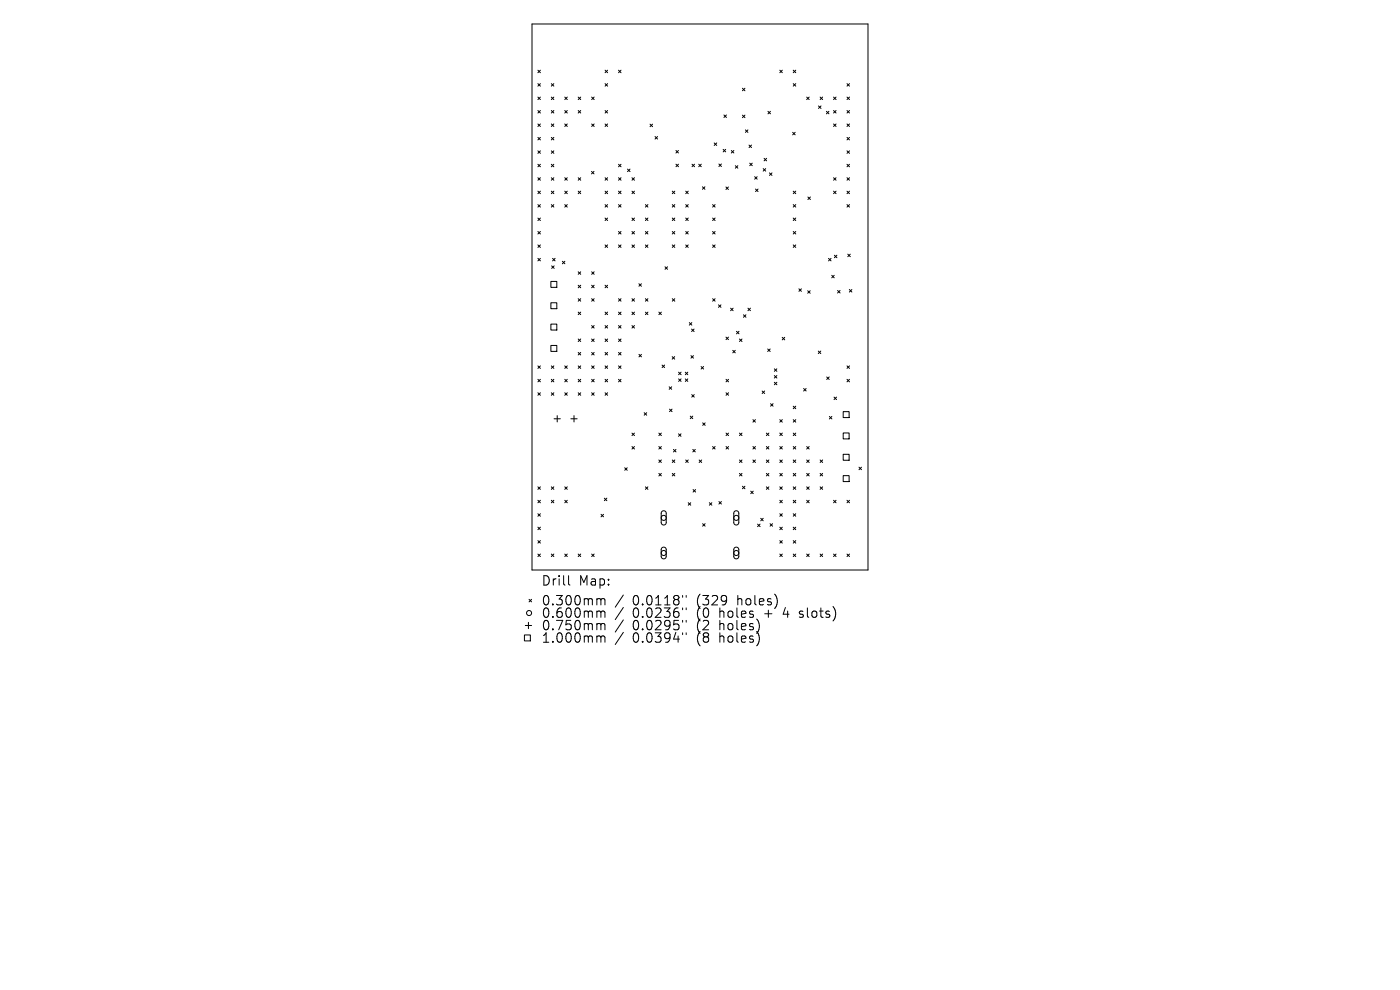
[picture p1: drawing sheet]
<svg xmlns="http://www.w3.org/2000/svg" width="297mm" height="210mm" viewBox="0 0 297 210" stroke-linecap="round" stroke-linejoin="round" font-family="sans-serif">
<defs><g id="words">
<g font-size="2.8">
<text x="114.8" y="124.5">Drill</text>
<text x="122.8" y="124.5">Map:</text>
<text x="114.8" y="128.7">0.300mm</text>
<text x="114.8" y="131.3">0.600mm</text>
<text x="134.2" y="128.7">0.0118&quot;</text>
<text x="134.2" y="131.3">0.0236&quot;</text>
<text x="147.9" y="128.7">(329</text>
<text x="147.9" y="131.3">(0</text>
<text x="152.9" y="131.3">holes</text>
<text x="156.7" y="128.7">holes)</text>
<text x="162.6" y="131.3">+</text>
<text x="166.8" y="131.3">4</text>
<text x="170.5" y="131.3">slots)</text>
<text x="114.8" y="134">0.750mm</text>
<text x="114.8" y="136.6">1.000mm</text>
<text x="134.2" y="134">0.0295&quot;</text>
<text x="134.2" y="136.6">0.0394&quot;</text>
<text x="147.9" y="134">(2</text>
<text x="147.9" y="136.6">(8</text>
<text x="152.9" y="134">holes)</text>
<text x="152.9" y="136.6">holes)</text>
</g>
</g></defs>
<g fill="none" stroke="#000" stroke-width=".21">
<path d="M112.9 5.1h71.2v115.8h-71.2zM114.1 14.9l.5 .5M114.1 17.7l.5 .6M114.6 14.9l-.5 .5M114.6 17.7l-.5 .6M117 17.7l.5 .6M117.5 17.7l-.5 .6M128.4 14.9l.5 .5M128.4 17.7l.5 .6M128.9 14.9l-.5 .5M128.9 17.7l-.5 .6M131.2 14.9l.6 .5"/>
<path d="M131.8 14.9l-.6 .5M157.5 18.7l.5 .6M158 18.7l-.5 .6M165.4 14.9l.6 .5M166 14.9l-.6 .5M168.3 17.7l.5 .6M168.3 14.9l.5 .5M168.8 14.9l-.5 .5M168.8 17.7l-.5 .6M179.7 17.7l.5 .6M180.2 17.7l-.5 .6M114.1 20.6l.5 .5"/>
<path d="M114.1 23.4l.5 .6M114.1 26.3l.5 .5M114.1 29.1l.5 .6M114.1 32l.5 .5M114.1 34.8l.5 .6M114.1 37.7l.5 .5M114.6 20.6l-.5 .5M114.6 23.4l-.5 .6M114.6 26.3l-.5 .5M114.6 29.1l-.5 .6M114.6 32l-.5 .5M114.6 34.8l-.5 .6"/>
<path d="M114.6 37.7l-.5 .5M117 20.6l.5 .5M117 23.4l.5 .6M117 26.3l.5 .5M117 29.1l.5 .6M117 32l.5 .5M117 34.8l.5 .6M117 37.7l.5 .5M117.5 20.6l-.5 .5M117.5 23.4l-.5 .6M117.5 26.3l-.5 .5M117.5 29.1l-.5 .6"/>
<path d="M117.5 32l-.5 .5M117.5 34.8l-.5 .6M117.5 37.7l-.5 .5M119.8 20.6l.5 .5M119.8 23.4l.5 .6M119.8 26.3l.5 .5M119.8 37.7l.5 .5M120.3 20.6l-.5 .5M120.3 23.4l-.5 .6M120.3 26.3l-.5 .5M120.3 37.7l-.5 .5M122.7 23.4l.5 .6"/>
<path d="M122.7 37.7l.5 .5M122.7 20.6l.5 .5M123.2 20.6l-.5 .5M123.2 23.4l-.5 .6M123.2 37.7l-.5 .5M125.5 36.4l.5 .5M125.5 26.3l.5 .5M125.5 20.6l.5 .5M126 36.4l-.5 .5M126 20.6l-.5 .5M126 26.3l-.5 .5M128.4 37.7l.5 .5"/>
<path d="M128.4 26.3l.5 .5M128.4 23.4l.5 .6M128.9 23.4l-.5 .6M128.9 26.3l-.5 .5M128.9 37.7l-.5 .5M131.2 34.8l.6 .6M131.2 37.7l.6 .5M131.8 34.8l-.6 .6M131.8 37.7l-.6 .5M133.1 35.9l.6 .5M133.7 35.9l-.6 .5M134.1 37.7l.5 .5"/>
<path d="M134.6 37.7l-.5 .5M137.9 26.3l.5 .6M138.4 26.3l-.5 .6M139 29l.5 .5M139.5 29l-.5 .5M143.4 31.9l.5 .6M143.4 34.8l.5 .6M143.9 31.9l-.5 .6M143.9 34.8l-.5 .6M146.8 34.8l.5 .6M147.3 34.8l-.5 .6M148.2 34.8l.6 .6"/>
<path d="M148.8 34.8l-.6 .6M149 39.6l.5 .6M149.5 39.6l-.5 .6M151.5 30.3l.5 .6M152 30.3l-.5 .6M152.5 34.8l.5 .5M153 34.8l-.5 .5M153.4 31.7l.5 .5M153.6 24.4l.5 .5M153.9 31.7l-.5 .5M154 39.7l.5 .5M154.1 24.4l-.5 .5"/>
<path d="M154.5 39.7l-.5 .5M155.1 31.9l.6 .6M155.7 31.9l-.6 .6M156 35.1l.5 .6M156.5 35.1l-.5 .6M157.5 24.4l.5 .6M158 24.4l-.5 .6M158.1 27.6l.6 .5M158.7 27.6l-.6 .5M158.9 30.8l.5 .5M159.1 34.6l.5 .5M159.4 30.8l-.5 .5"/>
<path d="M159.6 34.6l-.5 .5M160.1 37.5l.5 .5M160.6 37.5l-.5 .5M161.9 35.8l.5 .5M162.1 33.6l.5 .5M162.4 35.8l-.5 .5M162.6 33.6l-.5 .5M162.9 23.6l.6 .5M163.2 36.7l.6 .5M163.5 23.6l-.6 .5M163.8 36.7l-.6 .5M168.2 28.1l.5 .5"/>
<path d="M168.7 28.1l-.5 .5M171.1 20.6l.6 .5M171.7 20.6l-.6 .5M173.6 22.5l.6 .5M174 20.6l.5 .5M174.2 22.5l-.6 .5M174.5 20.6l-.5 .5M175.3 23.6l.6 .5M175.9 23.6l-.6 .5M176.8 26.3l.6 .5M176.8 23.4l.6 .6M176.8 20.6l.6 .5"/>
<path d="M176.8 37.7l.6 .5M177.4 20.6l-.6 .5M177.4 23.4l-.6 .6M177.4 26.3l-.6 .5M177.4 37.7l-.6 .5M179.7 29.1l.5 .6M179.7 26.3l.5 .5M179.7 23.4l.5 .6M179.7 20.6l.5 .5M179.7 32l.5 .5M179.7 34.8l.5 .6M179.7 37.7l.5 .5"/>
<path d="M180.2 26.3l-.5 .5M180.2 29.1l-.5 .6M180.2 32l-.5 .5M180.2 20.6l-.5 .5M180.2 23.4l-.5 .6M180.2 34.8l-.5 .6M180.2 37.7l-.5 .5M114.1 40.5l.5 .6M114.1 43.4l.5 .5M114.1 46.3l.5 .5M114.1 49.1l.5 .5M114.1 52l.5 .5"/>
<path d="M114.1 54.8l.5 .5M114.6 40.5l-.5 .6M114.6 43.4l-.5 .5M114.6 46.3l-.5 .5M114.6 49.1l-.5 .5M114.6 52l-.5 .5M114.6 54.8l-.5 .5M116.9 59.7h1.2v1.3h-1.2zM117 40.5l.5 .6M117 43.4l.5 .5M117 56.4l.6 .5M117.2 54.8l.6 .5"/>
<path d="M117.5 40.5l-.5 .6M117.5 43.4l-.5 .5M117.6 56.4l-.6 .5M117.8 54.8l-.6 .5M119.3 55.4l.5 .6M119.8 40.5l.5 .6M119.8 43.4l.5 .5M119.8 55.4l-.5 .6M120.3 40.5l-.5 .6M120.3 43.4l-.5 .5M122.7 40.5l.5 .6M122.7 57.7l.5 .5"/>
<path d="M123.2 40.5l-.5 .6M123.2 57.7l-.5 .5M125.5 57.7l.5 .5M126 57.7l-.5 .5M128.4 40.5l.5 .6M128.4 43.4l.5 .5M128.4 46.3l.5 .5M128.4 52l.5 .5M128.9 40.5l-.5 .6M128.9 52l-.5 .5M128.9 43.4l-.5 .5M128.9 46.3l-.5 .5"/>
<path d="M131.2 40.5l.6 .6M131.2 43.4l.6 .5M131.2 49.1l.6 .5M131.2 52l.6 .5M131.8 49.1l-.6 .5M131.8 52l-.6 .5M131.8 40.5l-.6 .6M131.8 43.4l-.6 .5M134.1 40.5l.5 .6M134.1 52l.5 .5M134.1 46.3l.5 .5M134.1 49.1l.5 .5"/>
<path d="M134.6 46.3l-.5 .5M134.6 49.1l-.5 .5M134.6 52l-.5 .5M134.6 40.5l-.5 .6M136.9 49.1l.6 .5M136.9 52l.6 .5M136.9 43.4l.6 .5M136.9 46.3l.6 .5M137.5 43.4l-.6 .5M137.5 46.3l-.6 .5M137.5 49.1l-.6 .5M137.5 52l-.6 .5"/>
<path d="M141.1 56.6l.5 .5M141.6 56.6l-.5 .5M142.6 49.1l.6 .5M142.6 52l.6 .5M142.6 40.5l.6 .6M142.6 43.4l.6 .5M142.6 46.3l.6 .5M143.2 46.3l-.6 .5M143.2 40.5l-.6 .6M143.2 43.4l-.6 .5M143.2 49.1l-.6 .5M143.2 52l-.6 .5"/>
<path d="M145.5 52l.5 .5M145.5 43.4l.5 .5M145.5 46.3l.5 .5M145.5 49.1l.5 .5M145.5 40.5l.5 .6M146 52l-.5 .5M146 43.4l-.5 .5M146 40.5l-.5 .6M146 46.3l-.5 .5M146 49.1l-.5 .5M151.2 49.1l.5 .5M151.2 52l.5 .5"/>
<path d="M151.2 46.3l.5 .5M151.2 43.4l.5 .5M151.7 46.3l-.5 .5M151.7 49.1l-.5 .5M151.7 52l-.5 .5M151.7 43.4l-.5 .5M160.3 40.1l.5 .5M160.8 40.1l-.5 .5M168.3 40.5l.5 .6M168.3 43.4l.5 .5M168.3 46.3l.5 .5M168.3 49.1l.5 .5"/>
<path d="M168.3 52l.5 .5M168.8 40.5l-.5 .6M168.8 43.4l-.5 .5M168.8 46.3l-.5 .5M168.8 49.1l-.5 .5M168.8 52l-.5 .5M171.4 41.8l.5 .5M171.9 41.8l-.5 .5M175.8 54.8l.5 .5M176.3 54.8l-.5 .5M176.4 58.4l.6 .5M176.8 40.5l.6 .6"/>
<path d="M177 58.4l-.6 .5M177 54.1l.5 .6M177.4 40.5l-.6 .6M177.5 54.1l-.5 .6M179.7 40.5l.5 .6M179.7 43.4l.5 .5M179.9 53.9l.5 .5M180.2 40.5l-.5 .6M180.2 43.4l-.5 .5M180.4 53.9l-.5 .5M114.1 77.6l.5 .5M114.6 77.6l-.5 .5"/>
<path d="M116.9 64.2h1.2v1.3h-1.2zM116.9 68.8h1.2v1.2h-1.2zM116.9 73.3h1.2v1.2h-1.2zM117 77.6l.5 .5M117.5 77.6l-.5 .5M119.8 77.6l.5 .5M120.3 77.6l-.5 .5M122.7 60.5l.5 .5M122.7 63.4l.5 .5M122.7 66.2l.5 .5M122.7 71.9l.5 .5M122.7 74.8l.5 .5"/>
<path d="M122.7 77.6l.5 .5M123.2 71.9l-.5 .5M123.2 74.8l-.5 .5M123.2 77.6l-.5 .5M123.2 60.5l-.5 .5M123.2 63.4l-.5 .5M123.2 66.2l-.5 .5M125.5 60.5l.5 .5M125.5 63.4l.5 .5M125.5 69.1l.5 .5M125.5 74.8l.5 .5M125.5 77.6l.5 .5"/>
<path d="M125.5 71.9l.5 .5M126 69.1l-.5 .5M126 71.9l-.5 .5M126 74.8l-.5 .5M126 77.6l-.5 .5M126 60.5l-.5 .5M126 63.4l-.5 .5M128.4 66.2l.5 .5M128.4 69.1l.5 .5M128.4 71.9l.5 .5M128.4 77.6l.5 .5M128.4 60.5l.5 .5"/>
<path d="M128.4 74.8l.5 .5M128.9 66.2l-.5 .5M128.9 69.1l-.5 .5M128.9 71.9l-.5 .5M128.9 74.8l-.5 .5M128.9 60.5l-.5 .5M128.9 77.6l-.5 .5M131.2 66.2l.6 .5M131.2 69.1l.6 .5M131.2 71.9l.6 .5M131.2 74.8l.6 .5M131.2 63.4l.6 .5"/>
<path d="M131.2 77.6l.6 .5M131.8 63.4l-.6 .5M131.8 66.2l-.6 .5M131.8 69.1l-.6 .5M131.8 71.9l-.6 .5M131.8 74.8l-.6 .5M131.8 77.6l-.6 .5M134.1 69.1l.5 .5M134.1 66.2l.5 .5M134.1 63.4l.5 .5M134.6 63.4l-.5 .5M134.6 66.2l-.5 .5"/>
<path d="M134.6 69.1l-.5 .5M135.5 60.2l.6 .5M135.5 75.2l.6 .5M136.1 60.2l-.6 .5M136.1 75.2l-.6 .5M136.9 66.2l.6 .5M136.9 63.4l.6 .5M137.5 63.4l-.6 .5M137.5 66.2l-.6 .5M139.8 66.2l.5 .5M140.3 66.2l-.5 .5M140.5 77.4l.5 .6"/>
<path d="M141 77.4l-.5 .6M142.6 75.7l.5 .5M142.6 63.4l.6 .5M143.1 75.7l-.5 .5M143.2 63.4l-.6 .5M144 79l.5 .5M144.5 79l-.5 .5M145.4 79l.5 .5M145.9 79l-.5 .5M146.2 68.4l.6 .6M146.6 75.4l.5 .6M146.7 69.8l.5 .5"/>
<path d="M146.8 68.4l-.6 .6M147.1 75.4l-.5 .6M147.2 69.8l-.5 .5M148.7 77.7l.6 .6M149.3 77.7l-.6 .6M151.2 63.4l.5 .5M151.7 63.4l-.5 .5M152.4 64.7l.6 .5M153 64.7l-.6 .5M154 71.5l.5 .5M154.5 71.5l-.5 .5M155 65.4l.5 .5"/>
<path d="M155.5 74.3l.5 .6M155.5 65.4l-.5 .5M156 74.3l-.5 .6M156.2 70.3l.6 .5M156.8 70.3l-.6 .5M156.9 71.9l.5 .5M157.4 71.9l-.5 .5M157.7 66.8l.6 .5M158.3 66.8l-.6 .5M158.7 65.4l.5 .5M159.2 65.4l-.5 .5M162.9 74l.5 .6"/>
<path d="M163.4 74l-.5 .6M164.3 79.7l.5 .5M164.3 78.2l.5 .6M164.8 78.2l-.5 .6M164.8 79.7l-.5 .5M165.9 71.6l.6 .5M166.5 71.6l-.6 .5M169.5 61.3l.5 .5M170 61.3l-.5 .5M171.3 61.7l.6 .5M171.9 61.7l-.6 .5M173.6 74.5l.5 .5"/>
<path d="M174.1 74.5l-.5 .5M175.4 80l.5 .5M175.9 80l-.5 .5M177.7 61.6l.5 .6M178.2 61.6l-.5 .6M179.7 77.6l.5 .5M180.2 61.4l.5 .6M180.2 77.6l-.5 .5M180.7 61.4l-.5 .6M114.1 80.5l.5 .5M114.1 83.3l.5 .6M114.6 80.5l-.5 .5"/>
<path d="M114.6 83.3l-.5 .6M117 80.5l.5 .5M117 83.3l.5 .6M117.5 80.5l-.5 .5M117.5 83.3l-.5 .6M117.5 88.8h1.4M118.2 88.2v1.3M119.8 83.3l.5 .6M119.8 80.5l.5 .5M120.3 80.5l-.5 .5M120.3 83.3l-.5 .6M121.1 88.8h1.3"/>
<path d="M121.8 88.2v1.3M122.7 83.3l.5 .6M122.7 80.5l.5 .5M123.2 80.5l-.5 .5M123.2 83.3l-.5 .6M125.5 83.3l.5 .6M125.5 80.5l.5 .5M126 80.5l-.5 .5M126 83.3l-.5 .6M128.4 80.5l.5 .5M128.4 83.3l.5 .6M128.9 80.5l-.5 .5"/>
<path d="M128.9 83.3l-.5 .6M131.2 80.5l.6 .5M131.8 80.5l-.6 .5M132.5 99.2l.6 .6M133.1 99.2l-.6 .6M134.1 91.9l.5 .5M134.1 94.7l.5 .6M134.6 91.9l-.5 .5M134.6 94.7l-.5 .6M136.7 87.5l.5 .6M137.2 87.5l-.5 .6M139.8 97.6l.5 .5"/>
<path d="M139.8 91.9l.5 .5M139.8 94.7l.5 .6M140.3 97.6l-.5 .5M140.3 91.9l-.5 .5M140.3 94.7l-.5 .6M142 82.1l.5 .5M142 86.8l.6 .5M142.5 82.1l-.5 .5M142.6 86.8l-.6 .5M142.6 97.6l.6 .5M142.9 95.3l.5 .6M143.2 97.6l-.6 .5"/>
<path d="M143.4 95.3l-.5 .6M143.9 92l.6 .6M144 80.4l.5 .5M144.5 92l-.6 .6M144.5 80.4l-.5 .5M145.4 80.4l.5 .5M145.5 97.6l.5 .5M145.9 80.4l-.5 .5M146 97.6l-.5 .5M146.4 88.3l.6 .5M146.7 83.7l.6 .5M147 88.3l-.6 .5"/>
<path d="M147 95.3l.5 .6M147.3 83.7l-.6 .5M147.5 95.3l-.5 .6M148.3 97.6l.6 .5M148.9 97.6l-.6 .5M149.1 89.7l.5 .5M149.6 89.7l-.5 .5M151.2 94.7l.5 .6M151.7 94.7l-.5 .6M154 80.5l.6 .5M154 83.3l.6 .6M154 91.9l.6 .5"/>
<path d="M154 94.7l.6 .6M154.6 83.3l-.6 .6M154.6 80.5l-.6 .5M154.6 91.9l-.6 .5M154.6 94.7l-.6 .6M156.9 91.9l.5 .5M156.9 97.6l.5 .5M157.4 91.9l-.5 .5M157.4 97.6l-.5 .5M159.7 94.7l.6 .6M159.7 89l.6 .6M159.7 97.6l.6 .5"/>
<path d="M160.3 89l-.6 .6M160.3 94.7l-.6 .6M160.3 97.6l-.6 .5M161.7 82.9l.5 .6M162.2 82.9l-.5 .6M162.6 97.6l.5 .5M162.6 91.9l.5 .5M162.6 94.7l.5 .6M163.1 97.6l-.5 .5M163.1 91.9l-.5 .5M163.1 94.7l-.5 .6M163.5 85.6l.5 .6"/>
<path d="M164 85.6l-.5 .6M164.3 81.1l.5 .5M164.8 81.1l-.5 .5M165.4 91.9l.6 .5M165.4 94.7l.6 .6M165.4 97.6l.6 .5M165.4 89l.6 .6M166 94.7l-.6 .6M166 89l-.6 .6M166 91.9l-.6 .5M166 97.6l-.6 .5M168.3 94.7l.5 .6"/>
<path d="M168.3 97.6l.5 .5M168.3 91.9l.5 .5M168.3 86.2l.5 .5M168.3 89l.5 .6M168.8 91.9l-.5 .5M168.8 86.2l-.5 .5M168.8 89l-.5 .6M168.8 94.7l-.5 .6M168.8 97.6l-.5 .5M170.5 82.4l.5 .5M171 82.4l-.5 .5M171.1 97.6l.6 .5"/>
<path d="M171.1 94.7l.6 .6M171.7 94.7l-.6 .6M171.7 97.6l-.6 .5M174 97.6l.5 .5M174.5 97.6l-.5 .5M175.9 88.3l.6 .6M176.5 88.3l-.6 .6M176.9 84.2l.6 .6M177.5 84.2l-.6 .6M178.9 87.3h1.2v1.3h-1.2zM178.9 91.8h1.2v1.3h-1.2zM178.9 96.4h1.2v1.2h-1.2z"/>
<path d="M179.7 80.5l.5 .5M180.2 80.5l-.5 .5M182.2 99.1l.6 .5M182.8 99.1l-.6 .5M114.1 103.3l.5 .5M114.1 106.1l.5 .6M114.1 109l.5 .5M114.1 111.8l.5 .6M114.1 114.7l.5 .5M114.1 117.5l.5 .6M114.6 103.3l-.5 .5M114.6 106.1l-.5 .6"/>
<path d="M114.6 109l-.5 .5M114.6 111.8l-.5 .6M114.6 114.7l-.5 .5M114.6 117.5l-.5 .6M117 106.1l.5 .6M117 117.5l.5 .6M117 103.3l.5 .5M117.5 103.3l-.5 .5M117.5 106.1l-.5 .6M117.5 117.5l-.5 .6M119.8 117.5l.5 .6M119.8 106.1l.5 .6"/>
<path d="M119.8 103.3l.5 .5M120.3 103.3l-.5 .5M120.3 106.1l-.5 .6M120.3 117.5l-.5 .6M122.7 117.5l.5 .6M123.2 117.5l-.5 .6M125.5 117.5l.5 .6M126 117.5l-.5 .6M127.5 109.1l.5 .5M128 109.1l-.5 .5M128.2 105.7l.5 .5M128.7 105.7l-.5 .5"/>
<path d="M136.9 103.3l.6 .5M137.5 103.3l-.6 .5M139.8 100.4l.5 .6M140.3 100.4l-.5 .6M140.4 108.5l.5-.1 .4 .4v2.1l-.4 .5-.4-.1-.2-.4v-2.1zM140.4 116.2l.6-.1 .3 .4v1.6l-.4 .4h-.4l-.2-.4v-1.6zM142.6 100.4l.6 .6M143.2 100.4l-.6 .6M146 106.6l.5 .6M146.5 106.6l-.5 .6M147 103.8l.6 .6M147.6 103.8l-.6 .6"/>
<path d="M149.1 111.1l.5 .5M149.6 111.1l-.5 .5M150.5 106.6l.5 .6M151 106.6l-.5 .6M152.5 106.4l.5 .5M153 106.4l-.5 .5M155.8 108.5l.5-.1 .4 .4v2.1l-.4 .5-.4-.1-.2-.4v-2.1zM155.8 116.2l.6-.1 .3 .4v1.6l-.4 .4h-.4l-.2-.4v-1.6zM156.9 100.4l.5 .6M157.4 100.4l-.5 .6M157.5 103.1l.5 .6M158 103.1l-.5 .6"/>
<path d="M159.3 104.2l.5 .5M159.8 104.2l-.5 .5M160.7 111.2l.5 .5M161.2 111.2l-.5 .5M161.4 109.9l.5 .6M161.9 109.9l-.5 .6M162.6 100.4l.5 .6M162.6 103.3l.5 .5M163.1 100.4l-.5 .6M163.1 103.3l-.5 .5M163.4 111.1l.5 .5M163.9 111.1l-.5 .5"/>
<path d="M165.4 100.4l.6 .6M165.4 109l.6 .5M165.4 103.3l.6 .5M165.4 106.1l.6 .6M165.4 111.8l.6 .6M165.4 114.7l.6 .5M165.4 117.5l.6 .6M166 100.4l-.6 .6M166 109l-.6 .5M166 103.3l-.6 .5M166 106.1l-.6 .6M166 111.8l-.6 .6"/>
<path d="M166 114.7l-.6 .5M166 117.5l-.6 .6M168.3 103.3l.5 .5M168.3 106.1l.5 .6M168.3 109l.5 .5M168.3 100.4l.5 .6M168.3 114.7l.5 .5M168.3 117.5l.5 .6M168.3 111.8l.5 .6M168.8 106.1l-.5 .6M168.8 100.4l-.5 .6M168.8 103.3l-.5 .5"/>
<path d="M168.8 109l-.5 .5M168.8 111.8l-.5 .6M168.8 114.7l-.5 .5M168.8 117.5l-.5 .6M171.1 106.1l.6 .6M171.1 100.4l.6 .6M171.1 103.3l.6 .5M171.1 117.5l.6 .6M171.7 103.3l-.6 .5M171.7 100.4l-.6 .6M171.7 106.1l-.6 .6M171.7 117.5l-.6 .6"/>
<path d="M174 100.4l.5 .6M174 103.3l.5 .5M174 117.5l.5 .6M174.5 100.4l-.5 .6M174.5 103.3l-.5 .5M174.5 117.5l-.5 .6M176.8 106.1l.6 .6M176.8 117.5l.6 .6M177.4 106.1l-.6 .6M177.4 117.5l-.6 .6M178.9 100.9h1.2v1.3h-1.2zM179.7 106.1l.5 .6"/>
<path d="M179.7 117.5l.5 .6M180.2 106.1l-.5 .6M180.2 117.5l-.5 .6M111.3 134.7h1.2v1.3h-1.2zM111.4 132.7h1.4M112.1 132v1.4M112.2 127.1l.6 .6M112.8 127.1l-.6 .6M120.6 122.1v1.7l.3 .3M126.9 127h.3l.3 .3M126.9 129.6l.5 .1 .1 .2M126.9 132.3h.3l.3 .3"/>
<path d="M126.9 134.9l.5 .1 .1 .2M127.5 127.3l.3-.3 .4 .1 .1 1.2M127.5 127.3v1M127.5 129.9v1.1M127.5 132.6v1M127.5 135.2v1M127.5 129.9l.3-.3 .4 .1 .1 1.3M127.5 132.6l.3-.3 .4 .1 .1 1.2M127.5 135.2l.3-.3 .4 .1 .1 1.2M132.2 126.2l-1.7 2.6M132.2 128.9l-1.7 2.5M132.2 131.5l-1.7 2.6"/>
<path d="M132.2 134.1l-1.7 2.6M144.8 126.3v.4M144.8 129v.3M144.8 131.6v.4M144.8 134.2v.4M145.6 126.3v.4M145.6 129v.3M145.6 131.6v.4M145.6 134.2v.4M169.6 130.9l.2 .1M169.7 129.7v.5"/>
<circle cx="140.8" cy="117.3" r=".53"/>
<circle cx="140.8" cy="109.9" r=".53"/>
<circle cx="156.2" cy="117.3" r=".53"/>
<circle cx="156.2" cy="109.9" r=".53"/>
<circle cx="112.2" cy="130" r=".53"/>
</g>
<use href="#words"/>
</svg>
